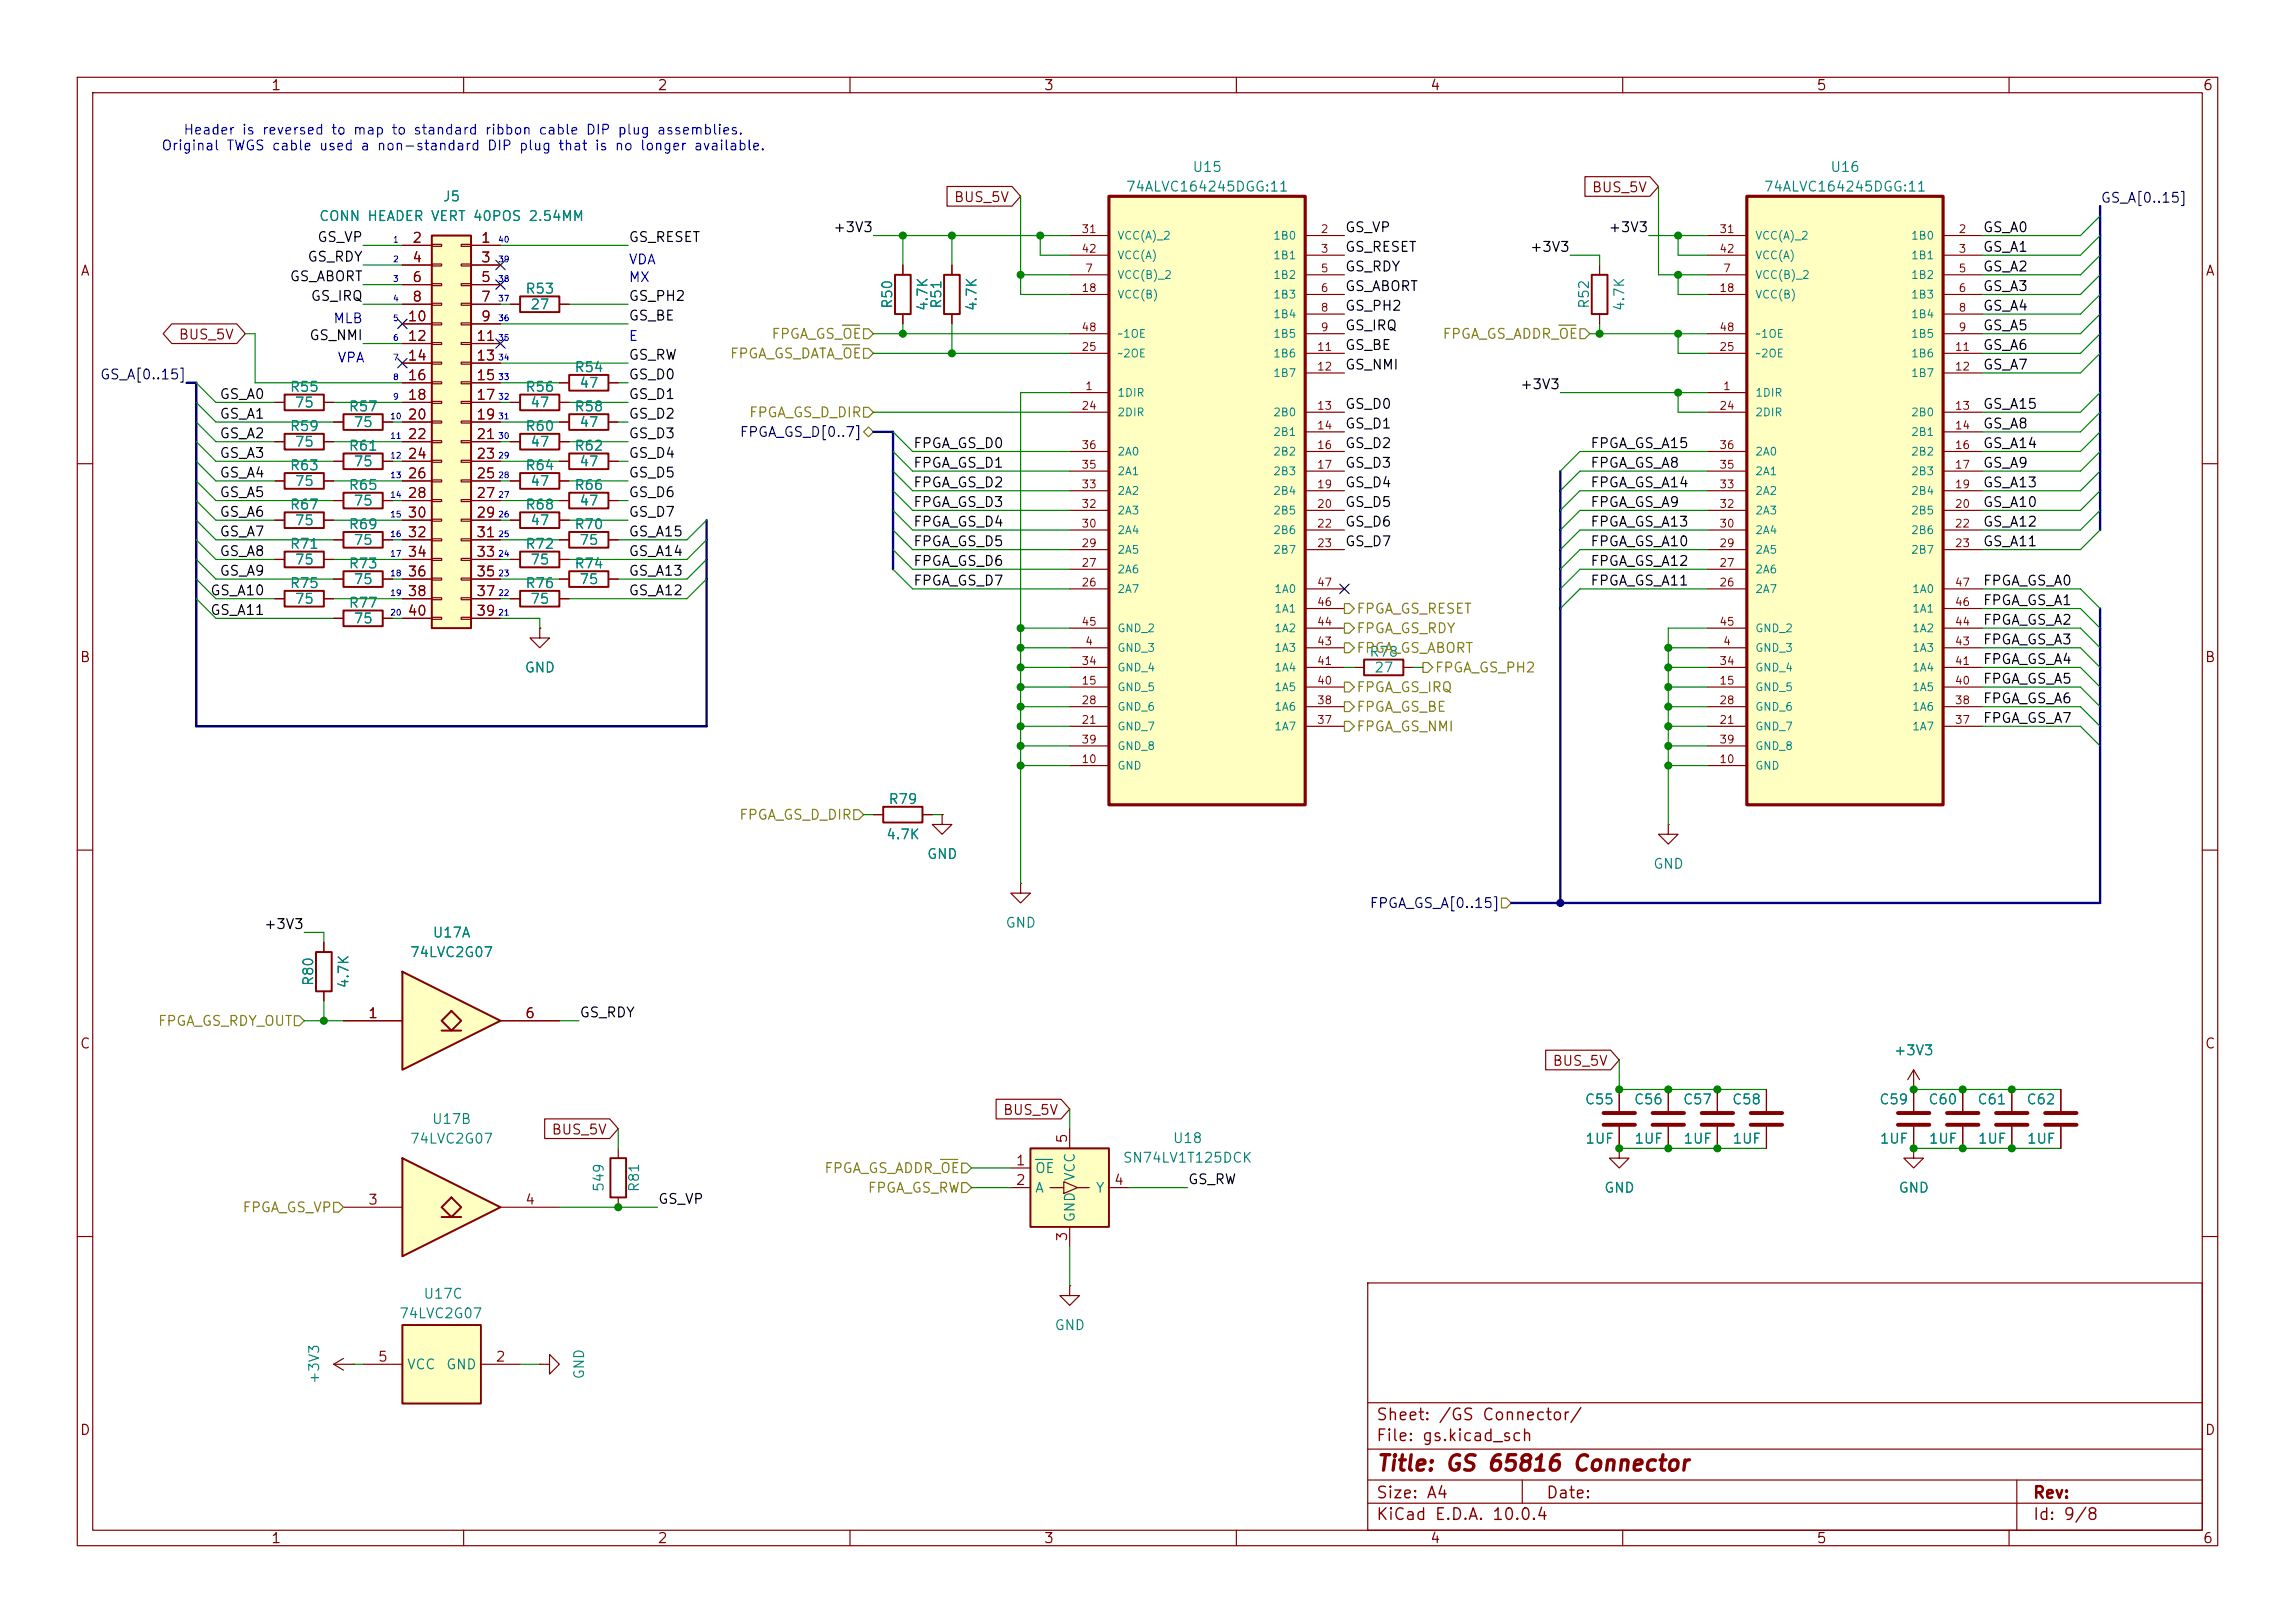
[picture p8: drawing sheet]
<svg xmlns="http://www.w3.org/2000/svg" width="297mm" height="210mm" viewBox="0 0 297 210" stroke-linecap="round" stroke-linejoin="round" font-family="sans-serif">
<defs><g id="words">
<text font-size="2" fill="#840000" x="178" y="190.8">Title: GS 65816 Connector</text>
<g font-size="1.5" fill="#840000">
<text x="178" y="184.2">Sheet: /GS Connector/</text>
<text x="178" y="186.9">File: gs.kicad_sch</text>
<text x="178" y="197.1">KiCad E.D.A. 10.0.4</text>
<text x="178" y="194.3">Size: A4</text>
<text x="200" y="194.3">Date:</text>
<text x="263" y="194.3">Rev:</text>
<text x="263" y="197.1">Id: 9/8</text>
</g>
<g font-size="1.3" fill="#840000">
<text x="35" y="12">1</text>
<text x="85" y="12">2</text>
<text x="135" y="12">3</text>
<text x="185" y="12">4</text>
<text x="235" y="12">5</text>
<text x="285" y="12">6</text>
<text x="123.4" y="26.5">BUS_5V</text>
<text x="205.9" y="25.2">BUS_5V</text>
<text x="10.3" y="36">A</text>
<text x="53.3" y="31.7">2</text>
<text x="53.3" y="34.3">4</text>
<text x="62.2" y="31.7">1</text>
<text x="62.2" y="34.3">3</text>
<text x="285.3" y="36">A</text>
<text x="52.7" y="41.9">10</text>
<text x="53.3" y="36.8">6</text>
<text x="53.3" y="39.3">8</text>
<text x="62.2" y="36.8">5</text>
<text x="62.2" y="39.3">7</text>
<text x="62.2" y="41.9">9</text>
<text x="23" y="44.2">BUS_5V</text>
<text x="52.7" y="44.4">12</text>
<text x="52.7" y="47">14</text>
<text x="61.6" y="44.4">11</text>
<text x="61.6" y="47">13</text>
<text x="52.7" y="49.5">16</text>
<text x="52.7" y="52">18</text>
<text x="61.6" y="49.5">15</text>
<text x="61.6" y="52">17</text>
<text x="52.7" y="54.6">20</text>
<text x="52.7" y="57.1">22</text>
<text x="52.7" y="59.7">24</text>
<text x="61.6" y="54.6">19</text>
<text x="61.6" y="57.1">21</text>
<text x="61.6" y="59.7">23</text>
<text x="52.7" y="62.2">26</text>
<text x="52.7" y="64.7">28</text>
<text x="61.6" y="62.2">25</text>
<text x="61.6" y="64.7">27</text>
<text x="52.7" y="67.3">30</text>
<text x="52.7" y="69.8">32</text>
<text x="61.6" y="67.3">29</text>
<text x="61.6" y="69.8">31</text>
<text x="52.7" y="72.4">34</text>
<text x="52.7" y="74.9">36</text>
<text x="52.7" y="77.4">38</text>
<text x="61.6" y="72.4">33</text>
<text x="61.6" y="74.9">35</text>
<text x="61.6" y="77.4">37</text>
<text x="52.7" y="80">40</text>
<text x="61.6" y="80">39</text>
<text x="10.3" y="86">B</text>
<text x="285.3" y="86">B</text>
<text x="10.3" y="136">C</text>
<text x="47.6" y="132.1">1</text>
<text x="67.9" y="132.1">6</text>
<text x="285.3" y="136">C</text>
<text x="200.8" y="138.2">BUS_5V</text>
<text x="71.3" y="147.1">BUS_5V</text>
<text x="129.7" y="144.6">BUS_5V</text>
<text x="138.4" y="148" transform="rotate(-90 138.4 148)">5</text>
<text x="131.4" y="151.1">1</text>
<text x="131.4" y="153.6">2</text>
<text x="144.1" y="153.6">4</text>
<text x="47.6" y="156.2">3</text>
<text x="67.9" y="156.2">4</text>
<text x="138.4" y="160.7" transform="rotate(-90 138.4 160.7)">3</text>
<text x="48.8" y="176.5">5</text>
<text x="64.1" y="176.5">2</text>
<text x="10.3" y="186">D</text>
<text x="285.3" y="186">D</text>
<text x="35" y="200">1</text>
<text x="85" y="200">2</text>
<text x="135" y="200">3</text>
<text x="185" y="200">4</text>
<text x="235" y="200">5</text>
<text x="285" y="200">6</text>
</g>
<g font-size="1.3" fill="#0000c2">
<text x="23.6" y="17.7">Header is reversed to map to standard ribbon cable DIP plug assemblies.</text>
<text x="20.8" y="19.8">Original TWGS cable used a non-standard DIP plug that is no longer available.</text>
<text x="81.3" y="34.5">VDA</text>
<text x="81.3" y="36.8">MX</text>
<text x="43" y="42.1">MLB</text>
<text x="43.6" y="47.2">VPA</text>
<text x="81.3" y="44.4">E</text>
</g>
<g font-size="1.3" fill="#008484">
<text x="154.2" y="22.6">U15</text>
<text x="236.8" y="22.6">U16</text>
<text x="41.2" y="28.9">CONN HEADER VERT 40POS 2.54MM</text>
<text x="57.2" y="26.4">J5</text>
<text x="145.6" y="25.1">74ALVC164245DGG:11</text>
<text x="228.2" y="25.1">74ALVC164245DGG:11</text>
<text x="67.9" y="38.3">R53</text>
<text x="68.5" y="40.3">27</text>
<text x="115.8" y="40" transform="rotate(-90 115.8 40)">R50</text>
<text x="120.4" y="40.3" transform="rotate(-90 120.4 40.3)">4.7K</text>
<text x="122.1" y="40" transform="rotate(-90 122.1 40)">R51</text>
<text x="126.7" y="40.3" transform="rotate(-90 126.7 40.3)">4.7K</text>
<text x="205.9" y="40" transform="rotate(-90 205.9 40)">R52</text>
<text x="210.5" y="40.3" transform="rotate(-90 210.5 40.3)">4.7K</text>
<text x="37.4" y="51">R55</text>
<text x="38.1" y="53">75</text>
<text x="45" y="53.5">R57</text>
<text x="67.9" y="51">R56</text>
<text x="68.5" y="53">47</text>
<text x="74.3" y="53.5">R58</text>
<text x="74.3" y="48.5">R54</text>
<text x="74.9" y="50.5">47</text>
<text x="37.4" y="56.1">R59</text>
<text x="38.1" y="58.1">75</text>
<text x="45" y="58.6">R61</text>
<text x="45.7" y="55.6">75</text>
<text x="67.9" y="56.1">R60</text>
<text x="68.5" y="58.1">47</text>
<text x="74.3" y="58.6">R62</text>
<text x="74.9" y="55.6">47</text>
<text x="37.4" y="61.2">R63</text>
<text x="38.1" y="63.2">75</text>
<text x="45" y="63.7">R65</text>
<text x="45.7" y="65.7">75</text>
<text x="45.7" y="60.7">75</text>
<text x="67.9" y="61.2">R64</text>
<text x="68.5" y="63.2">47</text>
<text x="74.3" y="63.7">R66</text>
<text x="74.9" y="60.7">47</text>
<text x="74.9" y="65.7">47</text>
<text x="37.4" y="71.3">R71</text>
<text x="37.4" y="66.2">R67</text>
<text x="38.1" y="68.3">75</text>
<text x="45" y="68.8">R69</text>
<text x="45.7" y="70.8">75</text>
<text x="67.9" y="71.3">R72</text>
<text x="67.9" y="66.2">R68</text>
<text x="68.5" y="68.3">47</text>
<text x="74.3" y="68.8">R70</text>
<text x="74.9" y="70.8">75</text>
<text x="37.4" y="76.4">R75</text>
<text x="38.1" y="73.4">75</text>
<text x="45" y="73.9">R73</text>
<text x="45.7" y="75.9">75</text>
<text x="67.9" y="76.4">R76</text>
<text x="68.5" y="73.4">75</text>
<text x="74.3" y="73.9">R74</text>
<text x="74.9" y="75.9">75</text>
<text x="38.1" y="78.4">75</text>
<text x="45" y="78.9">R77</text>
<text x="45.7" y="81">75</text>
<text x="68.5" y="78.4">75</text>
<text x="67.8" y="87.3">GND</text>
<text x="177.1" y="85.3">R78</text>
<text x="177.8" y="87.3">27</text>
<text x="114.9" y="104.3">R79</text>
<text x="114.6" y="108.9">4.7K</text>
<text x="119.9" y="111.5">GND</text>
<text x="213.9" y="112.7">GND</text>
<text x="53" y="124.2">74LVC2G07</text>
<text x="55.9" y="121.6">U17A</text>
<text x="130" y="120.4">GND</text>
<text x="40.8" y="127.7" transform="rotate(-90 40.8 127.7)">R80</text>
<text x="45.4" y="128" transform="rotate(-90 45.4 128)">4.7K</text>
<text x="245" y="136.9">+3V3</text>
<text x="205" y="143.2">C55</text>
<text x="211.4" y="143.2">C56</text>
<text x="217.7" y="143.2">C57</text>
<text x="224.1" y="143.2">C58</text>
<text x="243.1" y="143.2">C59</text>
<text x="249.5" y="143.2">C60</text>
<text x="255.8" y="143.2">C61</text>
<text x="262.2" y="143.2">C62</text>
<text x="53" y="148.3">74LVC2G07</text>
<text x="55.8" y="145.8">U17B</text>
<text x="151.7" y="148.2">U18</text>
<text x="205.1" y="148.3">1UF</text>
<text x="211.4" y="148.3">1UF</text>
<text x="217.8" y="148.3">1UF</text>
<text x="224.1" y="148.3">1UF</text>
<text x="243.2" y="148.3">1UF</text>
<text x="249.5" y="148.3">1UF</text>
<text x="255.9" y="148.3">1UF</text>
<text x="262.2" y="148.3">1UF</text>
<text x="78.4" y="154.3" transform="rotate(-90 78.4 154.3)">549</text>
<text x="83" y="154.3" transform="rotate(-90 83 154.3)">R81</text>
<text x="133.9" y="152.1">OE</text>
<text x="133.9" y="154.6">A</text>
<text x="139.4" y="152.9" transform="rotate(-90 139.4 152.9)">VCC</text>
<text x="141.7" y="154.6">Y</text>
<text x="145.2" y="150.8">SN74LV1T125DCK</text>
<text x="207.5" y="154.6">GND</text>
<text x="245.6" y="154.6">GND</text>
<text x="139.4" y="158.2" transform="rotate(-90 139.4 158.2)">GND</text>
<text x="51.6" y="170.9">74LVC2G07</text>
<text x="54.7" y="168.4">U17C</text>
<text x="136.4" y="172.4">GND</text>
<text x="41.6" y="179.2" transform="rotate(-90 41.6 179.2)">+3V3</text>
<text x="52.6" y="177.5">VCC</text>
<text x="57.6" y="177.5">GND</text>
<text x="75.9" y="178.6" transform="rotate(-90 75.9 178.6)">GND</text>
</g>
<g font-size="1.3" fill="#000084">
<text x="271.8" y="26.5">GS_A[0..15]</text>
<text x="12.9" y="49.4">GS_A[0..15]</text>
<text x="95.6" y="56.9">FPGA_GS_D[0..7]</text>
<text x="177.2" y="117.8">FPGA_GS_A[0..15]</text>
</g>
<g font-size="1.3">
<text x="39.7" y="34.2">GS_RDY</text>
<text x="41" y="31.6">GS_VP</text>
<text x="81.3" y="31.6">GS_RESET</text>
<text x="107.7" y="30.4">+3V3</text>
<text x="174" y="30.4">GS_VP</text>
<text x="174" y="35.4">GS_RDY</text>
<text x="174" y="32.9">GS_RESET</text>
<text x="197.9" y="32.9">+3V3</text>
<text x="208.1" y="30.4">+3V3</text>
<text x="256.5" y="35.4">GS_A2</text>
<text x="256.5" y="30.4">GS_A0</text>
<text x="256.5" y="32.9">GS_A1</text>
<text x="37.4" y="36.7">GS_ABORT</text>
<text x="40.1" y="39.2">GS_IRQ</text>
<text x="81.3" y="39.2">GS_PH2</text>
<text x="81.3" y="41.8">GS_BE</text>
<text x="174" y="40.5">GS_PH2</text>
<text x="174" y="38">GS_ABORT</text>
<text x="256.5" y="40.5">GS_A4</text>
<text x="256.5" y="38">GS_A3</text>
<text x="40" y="44.3">GS_NMI</text>
<text x="81.3" y="46.9">GS_RW</text>
<text x="174" y="45.6">GS_BE</text>
<text x="174" y="43.1">GS_IRQ</text>
<text x="256.5" y="45.6">GS_A6</text>
<text x="256.5" y="43.1">GS_A5</text>
<text x="28.3" y="51.9">GS_A0</text>
<text x="81.3" y="51.9">GS_D1</text>
<text x="81.3" y="49.4">GS_D0</text>
<text x="174" y="48.1">GS_NMI</text>
<text x="174" y="53.2">GS_D0</text>
<text x="196.6" y="50.7">+3V3</text>
<text x="256.5" y="53.2">GS_A15</text>
<text x="256.5" y="48.1">GS_A7</text>
<text x="28.3" y="59.6">GS_A3</text>
<text x="28.3" y="54.5">GS_A1</text>
<text x="28.3" y="57">GS_A2</text>
<text x="81.3" y="59.6">GS_D4</text>
<text x="81.3" y="57">GS_D3</text>
<text x="81.3" y="54.5">GS_D2</text>
<text x="118.1" y="58.3">FPGA_GS_D0</text>
<text x="174" y="58.3">GS_D2</text>
<text x="174" y="55.8">GS_D1</text>
<text x="205.7" y="58.3">FPGA_GS_A15</text>
<text x="256.5" y="55.8">GS_A8</text>
<text x="256.5" y="58.3">GS_A14</text>
<text x="28.3" y="62.1">GS_A4</text>
<text x="28.3" y="64.6">GS_A5</text>
<text x="81.3" y="64.6">GS_D6</text>
<text x="81.3" y="62.1">GS_D5</text>
<text x="118.1" y="63.4">FPGA_GS_D2</text>
<text x="118.1" y="65.9">FPGA_GS_D3</text>
<text x="118.1" y="60.8">FPGA_GS_D1</text>
<text x="174" y="63.4">GS_D4</text>
<text x="174" y="65.9">GS_D5</text>
<text x="174" y="60.8">GS_D3</text>
<text x="205.7" y="60.8">FPGA_GS_A8</text>
<text x="205.7" y="63.4">FPGA_GS_A14</text>
<text x="205.7" y="65.9">FPGA_GS_A9</text>
<text x="256.5" y="60.8">GS_A9</text>
<text x="256.5" y="63.4">GS_A13</text>
<text x="256.5" y="65.9">GS_A10</text>
<text x="28.3" y="67.2">GS_A6</text>
<text x="28.3" y="69.7">GS_A7</text>
<text x="81.3" y="67.2">GS_D7</text>
<text x="81.3" y="69.7">GS_A15</text>
<text x="118.1" y="71">FPGA_GS_D5</text>
<text x="118.1" y="68.5">FPGA_GS_D4</text>
<text x="174" y="68.5">GS_D6</text>
<text x="174" y="71">GS_D7</text>
<text x="205.7" y="71">FPGA_GS_A10</text>
<text x="205.7" y="68.5">FPGA_GS_A13</text>
<text x="256.5" y="68.5">GS_A12</text>
<text x="256.5" y="71">GS_A11</text>
<text x="27.1" y="77.3">GS_A10</text>
<text x="28.3" y="74.8">GS_A9</text>
<text x="28.3" y="72.3">GS_A8</text>
<text x="81.3" y="74.8">GS_A13</text>
<text x="81.3" y="72.3">GS_A14</text>
<text x="81.3" y="77.3">GS_A12</text>
<text x="118.1" y="76.1">FPGA_GS_D7</text>
<text x="118.1" y="73.5">FPGA_GS_D6</text>
<text x="205.7" y="76.1">FPGA_GS_A11</text>
<text x="205.7" y="73.5">FPGA_GS_A12</text>
<text x="256.5" y="76.1">FPGA_GS_A0</text>
<text x="27.1" y="79.9">GS_A11</text>
<text x="256.5" y="78.6">FPGA_GS_A1</text>
<text x="256.5" y="81.2">FPGA_GS_A2</text>
<text x="256.5" y="83.7">FPGA_GS_A3</text>
<text x="256.5" y="88.8">FPGA_GS_A5</text>
<text x="256.5" y="86.2">FPGA_GS_A4</text>
<text x="256.5" y="93.9">FPGA_GS_A7</text>
<text x="256.5" y="91.3">FPGA_GS_A6</text>
<text x="34.1" y="120.5">+3V3</text>
<text x="74.9" y="132">GS_RDY</text>
<text x="153.7" y="153.5">GS_RW</text>
<text x="85.1" y="156.1">GS_VP</text>
</g>
<g font-size="1.3" fill="#848400">
<text x="94.4" y="46.7">FPGA_GS_DATA_OE</text>
<text x="99.8" y="44.2">FPGA_GS_OE</text>
<text x="186.6" y="44.2">FPGA_GS_ADDR_OE</text>
<text x="96.9" y="54.3">FPGA_GS_D_DIR</text>
<text x="175.5" y="79.7">FPGA_GS_RESET</text>
<text x="175.5" y="82.3">FPGA_GS_RDY</text>
<text x="175.5" y="89.9">FPGA_GS_IRQ</text>
<text x="175.5" y="84.8">FPGA_GS_ABORT</text>
<text x="185.6" y="87.3">FPGA_GS_PH2</text>
<text x="175.5" y="95">FPGA_GS_NMI</text>
<text x="175.5" y="92.4">FPGA_GS_BE</text>
<text x="95.6" y="106.4">FPGA_GS_D_DIR</text>
<text x="20.3" y="133.1">FPGA_GS_RDY_OUT</text>
<text x="106.6" y="152.1">FPGA_GS_ADDR_OE</text>
<text x="112.2" y="154.6">FPGA_GS_RW</text>
<text x="31.3" y="157.2">FPGA_GS_VP</text>
</g>
<g font-size="1" fill="#840000">
<text x="139.9" y="30.4">31</text>
<text x="139.9" y="32.9">42</text>
<text x="140.4" y="35.5">7</text>
<text x="170.8" y="30.4">2</text>
<text x="170.8" y="32.9">3</text>
<text x="170.8" y="35.5">5</text>
<text x="222.4" y="30.4">31</text>
<text x="222.4" y="32.9">42</text>
<text x="222.9" y="35.5">7</text>
<text x="253.4" y="30.4">2</text>
<text x="253.4" y="32.9">3</text>
<text x="253.4" y="35.5">5</text>
<text x="139.9" y="38">18</text>
<text x="170.8" y="38">6</text>
<text x="170.8" y="40.6">8</text>
<text x="222.4" y="38">18</text>
<text x="253.4" y="38">6</text>
<text x="253.4" y="40.6">8</text>
<text x="139.9" y="45.6">25</text>
<text x="139.9" y="43.1">48</text>
<text x="170.4" y="45.6">11</text>
<text x="170.8" y="43.1">9</text>
<text x="222.4" y="45.6">25</text>
<text x="222.4" y="43.1">48</text>
<text x="252.9" y="45.6">11</text>
<text x="253.4" y="43.1">9</text>
<text x="139.9" y="53.3">24</text>
<text x="140.4" y="50.7">1</text>
<text x="170.4" y="48.2">12</text>
<text x="170.4" y="53.3">13</text>
<text x="222.4" y="53.3">24</text>
<text x="222.9" y="50.7">1</text>
<text x="252.9" y="48.2">12</text>
<text x="252.9" y="53.3">13</text>
<text x="139.9" y="58.3">36</text>
<text x="170.4" y="55.8">14</text>
<text x="170.4" y="58.3">16</text>
<text x="222.4" y="58.3">36</text>
<text x="252.9" y="55.8">14</text>
<text x="252.9" y="58.3">16</text>
<text x="139.9" y="66">32</text>
<text x="139.9" y="63.4">33</text>
<text x="139.9" y="60.9">35</text>
<text x="170.4" y="60.9">17</text>
<text x="170.4" y="63.4">19</text>
<text x="170.4" y="66">20</text>
<text x="222.4" y="66">32</text>
<text x="222.4" y="63.4">33</text>
<text x="222.4" y="60.9">35</text>
<text x="252.9" y="60.9">17</text>
<text x="252.9" y="63.4">19</text>
<text x="252.9" y="66">20</text>
<text x="139.9" y="71">29</text>
<text x="139.9" y="68.5">30</text>
<text x="170.4" y="68.5">22</text>
<text x="170.4" y="71">23</text>
<text x="222.4" y="71">29</text>
<text x="222.4" y="68.5">30</text>
<text x="252.9" y="68.5">22</text>
<text x="252.9" y="71">23</text>
<text x="139.9" y="76.1">26</text>
<text x="139.9" y="73.6">27</text>
<text x="170.4" y="76.1">47</text>
<text x="222.4" y="76.1">26</text>
<text x="222.4" y="73.6">27</text>
<text x="252.9" y="76.1">47</text>
<text x="139.9" y="81.2">45</text>
<text x="140.4" y="83.7">4</text>
<text x="170.4" y="83.7">43</text>
<text x="170.4" y="81.2">44</text>
<text x="170.4" y="78.7">46</text>
<text x="222.4" y="81.2">45</text>
<text x="222.9" y="83.7">4</text>
<text x="252.9" y="83.7">43</text>
<text x="252.9" y="81.2">44</text>
<text x="252.9" y="78.7">46</text>
<text x="139.9" y="88.8">15</text>
<text x="139.9" y="86.3">34</text>
<text x="170.4" y="88.8">40</text>
<text x="170.4" y="86.3">41</text>
<text x="222.4" y="88.8">15</text>
<text x="222.4" y="86.3">34</text>
<text x="252.9" y="88.8">40</text>
<text x="252.9" y="86.3">41</text>
<text x="139.9" y="93.9">21</text>
<text x="139.9" y="91.4">28</text>
<text x="170.4" y="93.9">37</text>
<text x="170.4" y="91.4">38</text>
<text x="222.4" y="93.9">21</text>
<text x="222.4" y="91.4">28</text>
<text x="252.9" y="93.9">37</text>
<text x="252.9" y="91.4">38</text>
<text x="139.9" y="99">10</text>
<text x="139.9" y="96.4">39</text>
<text x="222.4" y="99">10</text>
<text x="222.4" y="96.4">39</text>
</g>
<g font-size="1" fill="#008484">
<text x="144.5" y="31.3">VCC(A)_2</text>
<text x="144.5" y="33.8">VCC(A)</text>
<text x="164.7" y="31.3">1B0</text>
<text x="164.7" y="33.8">1B1</text>
<text x="227.1" y="31.3">VCC(A)_2</text>
<text x="227.1" y="33.8">VCC(A)</text>
<text x="247.2" y="31.3">1B0</text>
<text x="247.2" y="33.8">1B1</text>
<text x="144.5" y="36.3">VCC(B)_2</text>
<text x="144.5" y="38.9">VCC(B)</text>
<text x="164.7" y="36.3">1B2</text>
<text x="164.7" y="38.9">1B3</text>
<text x="164.7" y="41.4">1B4</text>
<text x="227.1" y="36.3">VCC(B)_2</text>
<text x="227.1" y="38.9">VCC(B)</text>
<text x="247.2" y="36.3">1B2</text>
<text x="247.2" y="38.9">1B3</text>
<text x="247.2" y="41.4">1B4</text>
<text x="144.5" y="46.5">~2OE</text>
<text x="144.5" y="44">~1OE</text>
<text x="164.7" y="44">1B5</text>
<text x="164.7" y="46.5">1B6</text>
<text x="227.1" y="46.5">~2OE</text>
<text x="227.1" y="44">~1OE</text>
<text x="247.2" y="44">1B5</text>
<text x="247.2" y="46.5">1B6</text>
<text x="144.5" y="51.6">1DIR</text>
<text x="164.7" y="49">1B7</text>
<text x="227.1" y="51.6">1DIR</text>
<text x="247.2" y="49">1B7</text>
<text x="144.5" y="54.1">2DIR</text>
<text x="144.5" y="59.2">2A0</text>
<text x="164.7" y="54.1">2B0</text>
<text x="164.7" y="56.7">2B1</text>
<text x="164.7" y="59.2">2B2</text>
<text x="227.1" y="54.1">2DIR</text>
<text x="227.1" y="59.2">2A0</text>
<text x="247.2" y="54.1">2B0</text>
<text x="247.2" y="56.7">2B1</text>
<text x="247.2" y="59.2">2B2</text>
<text x="144.5" y="64.3">2A2</text>
<text x="144.5" y="61.7">2A1</text>
<text x="164.7" y="61.7">2B3</text>
<text x="164.7" y="64.3">2B4</text>
<text x="227.1" y="64.3">2A2</text>
<text x="227.1" y="61.7">2A1</text>
<text x="247.2" y="61.7">2B3</text>
<text x="247.2" y="64.3">2B4</text>
<text x="144.5" y="71.9">2A5</text>
<text x="144.5" y="69.4">2A4</text>
<text x="144.5" y="66.8">2A3</text>
<text x="164.7" y="66.8">2B5</text>
<text x="164.7" y="69.4">2B6</text>
<text x="164.7" y="71.9">2B7</text>
<text x="227.1" y="71.9">2A5</text>
<text x="227.1" y="69.4">2A4</text>
<text x="227.1" y="66.8">2A3</text>
<text x="247.2" y="66.8">2B5</text>
<text x="247.2" y="69.4">2B6</text>
<text x="247.2" y="71.9">2B7</text>
<text x="144.5" y="77">2A7</text>
<text x="144.5" y="74.4">2A6</text>
<text x="164.8" y="77">1A0</text>
<text x="227.1" y="77">2A7</text>
<text x="227.1" y="74.4">2A6</text>
<text x="247.4" y="77">1A0</text>
<text x="144.5" y="82.1">GND_2</text>
<text x="164.8" y="82.1">1A2</text>
<text x="164.8" y="79.5">1A1</text>
<text x="227.1" y="82.1">GND_2</text>
<text x="247.4" y="82.1">1A2</text>
<text x="247.4" y="79.5">1A1</text>
<text x="144.5" y="84.6">GND_3</text>
<text x="144.5" y="89.7">GND_5</text>
<text x="144.5" y="87.1">GND_4</text>
<text x="164.8" y="89.7">1A5</text>
<text x="164.8" y="87.1">1A4</text>
<text x="164.8" y="84.6">1A3</text>
<text x="227.1" y="84.6">GND_3</text>
<text x="227.1" y="89.7">GND_5</text>
<text x="227.1" y="87.1">GND_4</text>
<text x="247.4" y="89.7">1A5</text>
<text x="247.4" y="87.1">1A4</text>
<text x="247.4" y="84.6">1A3</text>
<text x="144.5" y="94.8">GND_7</text>
<text x="144.5" y="92.2">GND_6</text>
<text x="164.8" y="94.8">1A7</text>
<text x="164.8" y="92.2">1A6</text>
<text x="227.1" y="94.8">GND_7</text>
<text x="227.1" y="92.2">GND_6</text>
<text x="247.4" y="94.8">1A7</text>
<text x="247.4" y="92.2">1A6</text>
<text x="144.5" y="99.8">GND</text>
<text x="144.5" y="97.3">GND_8</text>
<text x="227.1" y="99.8">GND</text>
<text x="227.1" y="97.3">GND_8</text>
</g>
<g font-size=".8" fill="#0000c2">
<text x="50.8" y="31.6">1</text>
<text x="50.8" y="34.1">2</text>
<text x="64.4" y="34.1">39</text>
<text x="64.4" y="31.6">40</text>
<text x="50.8" y="36.7">3</text>
<text x="50.8" y="39.2">4</text>
<text x="50.8" y="41.7">5</text>
<text x="64.4" y="36.7">38</text>
<text x="64.4" y="39.2">37</text>
<text x="64.4" y="41.7">36</text>
<text x="50.8" y="44.3">6</text>
<text x="50.8" y="46.8">7</text>
<text x="64.4" y="44.3">35</text>
<text x="64.4" y="46.8">34</text>
<text x="50.8" y="51.9">9</text>
<text x="50.8" y="49.4">8</text>
<text x="64.4" y="51.9">32</text>
<text x="64.4" y="49.4">33</text>
<text x="50.4" y="54.4">10</text>
<text x="50.4" y="57">11</text>
<text x="50.4" y="59.5">12</text>
<text x="64.4" y="54.4">31</text>
<text x="64.4" y="59.5">29</text>
<text x="64.4" y="57">30</text>
<text x="50.4" y="62.1">13</text>
<text x="50.4" y="64.6">14</text>
<text x="64.4" y="64.6">27</text>
<text x="64.4" y="62.1">28</text>
<text x="50.4" y="69.7">16</text>
<text x="50.4" y="67.1">15</text>
<text x="64.4" y="67.1">26</text>
<text x="64.4" y="69.7">25</text>
<text x="50.4" y="77.3">19</text>
<text x="50.4" y="72.2">17</text>
<text x="50.4" y="74.8">18</text>
<text x="64.4" y="72.2">24</text>
<text x="64.4" y="77.3">22</text>
<text x="64.4" y="74.8">23</text>
<text x="50.4" y="79.8">20</text>
<text x="64.4" y="79.8">21</text>
</g>
</g></defs>
<g fill="none" stroke="#840000" stroke-width=".15">
<path d="M10 10h277v190h-277zM12 12h273v186h-273zM60 10v2M110 10v2M160 10v2M210 10v2M260 10v2M207 34.3v1.3M43.2 54.6h1.2M49.5 54.6h1.3M207 40.6v1.3M10 60h2"/>
<path d="M35.6 77.5h1.2M41.9 77.5h1.3M285 60h2M175.3 86.4h1.2M181.6 86.4h1.3M10 110h2M113 105.4h1.3M119.4 105.4h1.2M121.9 105.4v1.3h1.3l-1.3 1.3-1.3-1.3h1.3M121.9 105.4h.1M132.1 114.3v1.3h1.2l-1.2 1.2-1.3-1.2h1.3M132.1 114.3h.1"/>
<path d="M285 110h2M41.9 121.9v1.3M41.9 128.3v1.2M228.6 141v2.8M228.6 145.8v2.8M10 160h2M138.4 166.4v1.2h1.3l-1.3 1.3-1.2-1.3h1.2M138.4 166.4h.1M177 166h108v32h-108zM285 160h2M60 198v2M110 198v2"/>
<path d="M160 198v2M177 194.5h108M177 191.5h108M177 187.5h108M177 181.5h108M197 191.5v3M210 198v2M260 198v2M261 191.5v6.5"/>
</g>
<path d="M206 35.6h2v5h-2zM44.4 53.6h5.1v2h-5.1zM36.8 76.5h5.1v2h-5.1zM176.5 85.3h5.1v2.1h-5.1zM114.3 104.4h5.1v2h-5.1zM40.9 123.2h2v5.1h-2z" fill="none" stroke="#840000" stroke-width=".25"/>
<path d="M226.6 144h4M226.6 145.5h4" fill="none" stroke="#840000" stroke-width=".51"/>
<path d="M133.3 148.6h10.2v10.2h-10.2z" fill="#ffffc2"/>
<path d="M36.8 71.4h5.1v2h-5.1zM36.8 61.2h5.1v2h-5.1zM36.8 66.3h5.1v2h-5.1zM79 149.9h2v5h-2zM133.3 148.6h10.2v10.2h-10.2z" fill="none" stroke="#840000" stroke-width=".25"/>
<g fill="none" stroke="#840000" stroke-width=".15">
<path d="M35.6 72.4h1.2M35.6 62.2h1.2M35.6 67.3h1.2M41.9 72.4h1.3M41.9 62.2h1.3M41.9 67.3h1.3M69.8 81.3v1.3h1.3l-1.3 1.2-1.2-1.2h1.2M69.8 81.3h.1M80 148.6v1.3M80 154.9v1.3M130.8 153.7h2.5M130.8 151.1h2.5"/>
<path d="M135.9 153.7h1.8M137.7 152.9l1.7 .8-1.7 .7zM138.4 146.1v2.5M138.4 158.8v2.5M139.4 153.7h1.6M143.5 153.7h2.5"/>
</g>
<path d="M134 150h2.2" fill="none" stroke="#008484" stroke-width=".15"/>
<path d="M226.1 25.4h25.4v78.7h-25.4z" fill="#ffffc2"/>
<path d="M226.1 25.4h25.4v78.7h-25.4z" fill="none" stroke="#840000" stroke-width=".41"/>
<g fill="none" stroke="#840000" stroke-width=".15">
<path d="M221 30.5h5.1M221 33h5.1M221 35.6h5.1M221 38.1h5.1M251.5 30.5h5M251.5 33h5M251.5 35.6h5M251.5 38.1h5M35.6 57.2h1.2M35.6 52.1h1.2M41.9 57.2h1.3M41.9 52.1h1.3"/>
<path d="M221 50.8h5.1M221 43.2h5.1M221 45.7h5.1M221 53.3h5.1M221 58.4h5.1M251.5 40.6h5M251.5 43.2h5M251.5 45.7h5M251.5 48.3h5M251.5 53.3h5M251.5 55.9h5M251.5 58.4h5"/>
<path d="M221 61h5.1M221 63.5h5.1M221 66h5.1M221 68.6h5.1M221 71.1h5.1M221 76.2h5.1M221 73.7h5.1M251.5 61h5M251.5 63.5h5M251.5 66h5M251.5 68.6h5M251.5 71.1h5"/>
<path d="M251.5 76.2h5M251.5 78.7h5M221 83.8h5.1M221 99.1h5.1M221 88.9h5.1M221 94h5.1M221 86.4h5.1M221 91.4h5.1M221 96.5h5.1M221 81.3h5.1M251.5 83.8h5M251.5 88.9h5"/>
<path d="M251.5 94h5M251.5 86.4h5M251.5 91.4h5M251.5 81.3h5M215.9 106.7v1.3h1.3l-1.3 1.2-1.3-1.2h1.3M215.9 106.7h.1M247.6 138.4l-.7 1.3M247.6 138.4l.8 1.3M247.6 138.4v2.6M247.6 148.6v1.3h1.3l-1.3 1.2-1.2-1.2h1.2M247.6 148.6h.1M247.6 141h.1"/>
<path d="M254 141v2.8M254 145.8v2.8M260.3 141v2.8M260.3 145.8v2.8M266.7 141v2.8M266.7 145.8v2.8"/>
</g>
<path d="M36.8 56.1h5.1v2.1h-5.1zM36.8 51.1h5.1v2h-5.1z" fill="none" stroke="#840000" stroke-width=".25"/>
<path d="M252 144h4M252 145.5h4M258.3 144h4.1M258.3 145.5h4.1M264.7 144h4M264.7 145.5h4" fill="none" stroke="#840000" stroke-width=".51"/>
<path d="M143.5 25.4h25.4v78.7h-25.4z" fill="#ffffc2"/>
<path d="M143.5 25.4h25.4v78.7h-25.4z" fill="none" stroke="#840000" stroke-width=".41"/>
<g fill="none" stroke="#840000" stroke-width=".15">
<path d="M116.8 34.3v1.3M123.2 34.3v1.3M138.4 30.5h5.1M138.4 33h5.1M138.4 35.6h5.1M138.4 38.1h5.1M168.9 30.5h5.1M168.9 33h5.1M168.9 35.6h5.1M168.9 38.1h5.1M43.2 59.7h1.2M49.5 59.7h1.3"/>
<path d="M72.4 59.7h1.3M72.4 54.6h1.3M78.7 59.7h1.3M78.7 54.6h1.3M116.8 40.6v1.3M123.2 40.6v1.3M138.4 50.8h5.1M138.4 43.2h5.1M138.4 45.7h5.1M138.4 53.3h5.1M138.4 58.4h5.1M168.9 40.6h5.1"/>
<path d="M168.9 43.2h5.1M168.9 45.7h5.1M168.9 48.3h5.1M168.9 53.3h5.1M168.9 55.9h5.1M168.9 58.4h5.1M43.2 69.9h1.2M43.2 74.9h1.2M43.2 64.8h1.2M49.5 69.9h1.3M49.5 74.9h1.3M49.5 64.8h1.3"/>
<path d="M66 77.5h1.3M66 62.2h1.3M66 72.4h1.3M66 67.3h1.3M72.4 69.9h1.3M72.4 74.9h1.3M72.4 64.8h1.3M72.4 77.5h1.3M72.4 62.2h1.3M72.4 72.4h1.3M72.4 67.3h1.3M78.7 69.9h1.3"/>
<path d="M78.7 74.9h1.3M78.7 64.8h1.3M138.4 61h5.1M138.4 63.5h5.1M138.4 66h5.1M138.4 68.6h5.1M138.4 71.1h5.1M138.4 76.2h5.1M138.4 73.7h5.1M168.9 61h5.1M168.9 63.5h5.1M168.9 66h5.1"/>
<path d="M168.9 68.6h5.1M168.9 71.1h5.1M168.9 76.2h5.1M168.9 78.7h5.1M138.4 83.8h5.1M138.4 99.1h5.1M138.4 88.9h5.1M138.4 94h5.1M138.4 86.4h5.1M138.4 91.4h5.1M138.4 96.5h5.1M138.4 81.3h5.1"/>
<path d="M168.9 83.8h5.1M168.9 88.9h5.1M168.9 94h5.1M168.9 86.4h5.1M168.9 91.4h5.1M168.9 81.3h5.1M209.5 148.6v1.3h1.3l-1.3 1.2-1.2-1.2h1.2M209.5 148.6h.1M209.5 141v2.8M209.5 145.8v2.8M215.9 141v2.8M215.9 145.8v2.8"/>
<path d="M222.2 141v2.8M222.2 145.8v2.8M247.6 141v2.8M247.6 145.8v2.8"/>
</g>
<path d="M207.5 144h4.1M207.5 145.5h4.1M213.9 144h4M213.9 145.5h4M220.2 144h4.1M220.2 145.5h4.1M245.6 144h4.1M245.6 145.5h4.1" fill="none" stroke="#840000" stroke-width=".51"/>
<g fill="none" stroke="#840000" stroke-width=".25">
<path d="M115.8 35.6h2.1v5h-2.1zM122.2 35.6h2v5h-2zM44.4 58.7h5.1v2h-5.1zM73.7 58.7h5v2h-5zM73.7 53.6h5v2h-5zM44.4 68.8h5.1v2.1h-5.1zM44.4 73.9h5.1v2h-5.1zM44.4 63.8h5.1v2h-5.1zM67.3 76.5h5.1v2h-5.1zM67.3 61.2h5.1v2h-5.1zM67.3 71.4h5.1v2h-5.1zM67.3 66.3h5.1v2h-5.1z"/>
<path d="M73.7 73.9h5v2h-5zM73.7 63.8h5v2h-5zM73.7 68.8h5v2.1h-5z"/>
</g>
<path d="M52.1 171.5h10.1v10.1h-10.1z" fill="#ffffc2"/>
<path d="M67.3 51.1h5.1v2h-5.1zM67.3 56.1h5.1v2.1h-5.1zM73.7 48.5h5v2h-5zM52.1 171.5h10.1v10.1h-10.1z" fill="none" stroke="#840000" stroke-width=".25"/>
<path d="M66 52.1h1.3M66 57.2h1.3M72.4 52.1h1.3M72.4 49.5h1.3M72.4 57.2h1.3M78.7 49.5h1.3M47 176.5h5.1M62.2 176.5h5.1" fill="none" stroke="#840000" stroke-width=".15"/>
<path d="M52.1 149.9l12.7 6.3-12.7 6.4z" fill="#ffffc2"/>
<path d="M57.1 157.5h2.6" fill="none" stroke="#ffffc2" stroke-width=".13"/>
<path d="M58.4 154.9l1.3 1.3-1.3 1.3-1.3-1.3z" fill="#ffffc2"/>
<path d="M67.3 38.4h5.1v2h-5.1zM52.1 149.9l12.7 6.3-12.7 6.4zM57.1 157.5h2.6M58.4 154.9l1.3 1.3-1.3 1.3-1.3-1.3z" fill="none" stroke="#840000" stroke-width=".25"/>
<path d="M66 39.4h1.3M72.4 39.4h1.3M44.4 156.2h7.7M64.8 156.2h7.6M43.2 176.5l1.2 .8M43.2 176.5h2.5M44.4 175.8l-1.2 .7M45.7 176.5h.1M69.8 176.5h1.3v-1.2l1.3 1.2-1.3 1.3v-1.3M69.8 176.5h.1" fill="none" stroke="#840000" stroke-width=".15"/>
<path d="M52.1 125.7l12.7 6.4-12.7 6.3z" fill="#ffffc2"/>
<path d="M57.1 133.4h2.6" fill="none" stroke="#ffffc2" stroke-width=".13"/>
<path d="M58.4 130.8l1.3 1.3-1.3 1.3-1.3-1.3z" fill="#ffffc2"/>
<path d="M52.1 125.7l12.7 6.4-12.7 6.3zM57.1 133.4h2.6M58.4 130.8l1.3 1.3-1.3 1.3-1.3-1.3z" fill="none" stroke="#840000" stroke-width=".25"/>
<path d="M44.4 132.1h7.7M64.8 132.1h7.6" fill="none" stroke="#840000" stroke-width=".15"/>
<path d="M55.9 30.5h5.1v50.8h-5.1z" fill="#ffffc2"/>
<path d="M55.9 30.5h5.1v50.8h-5.1zM44.4 79h5.1v2h-5.1z" fill="none" stroke="#840000" stroke-width=".25"/>
<g fill="none" stroke="#840000" stroke-width=".15">
<path d="M52.1 31.8h3.8M52.1 34.3h3.8M52.1 36.8h3.8M52.1 39.4h3.8M55.9 31.6h1.2v.3h-1.2zM55.9 34.2h1.2v.2h-1.2zM55.9 36.7h1.2v.3h-1.2zM55.9 39.2h1.2v.3h-1.2zM59.7 31.6h1.3v.3h-1.3zM59.7 34.2h1.3v.2h-1.3zM59.7 36.7h1.3v.3h-1.3zM59.7 39.2h1.3v.3h-1.3z"/>
<path d="M61 31.8h3.8M61 34.3h3.8M61 36.8h3.8M61 39.4h3.8M66 39.4h1.3M72.4 39.4h1.3M116.8 34.3v1.3M122.6 24.1h8.4l1.1 1.3-1.1 1.3h-8.4zM123.2 34.3v1.3M205.1 22.9h8.4l1.1 1.2-1.1 1.3h-8.4zM22.2 41.9h8.4l1.1 1.3-1.1 1.3h-8.4l-1.1-1.3zM35.6 52.1h1.2"/>
<path d="M35.6 57.2h1.2M41.9 52.1h1.3M41.9 57.2h1.3M43.2 54.6h1.2M43.2 59.7h1.2M49.5 54.6h1.3M49.5 59.7h1.3M52.1 41.9h3.8M52.1 44.5h3.8M52.1 47h3.8M52.1 49.5h3.8M52.1 52.1h3.8"/>
<path d="M52.1 54.6h3.8M52.1 57.2h3.8M52.1 59.7h3.8M55.9 41.8h1.2v.2h-1.2zM55.9 44.3h1.2v.3h-1.2zM55.9 46.9h1.2v.2h-1.2zM55.9 49.4h1.2v.3h-1.2zM55.9 51.9h1.2v.3h-1.2zM55.9 54.5h1.2v.2h-1.2zM55.9 57h1.2v.3h-1.2zM55.9 59.6h1.2v.2h-1.2zM59.7 41.8h1.3v.2h-1.3z"/>
<path d="M59.7 44.3h1.3v.3h-1.3zM59.7 46.9h1.3v.2h-1.3zM59.7 49.4h1.3v.3h-1.3zM59.7 51.9h1.3v.3h-1.3zM59.7 54.5h1.3v.2h-1.3zM59.7 57h1.3v.3h-1.3zM59.7 59.6h1.3v.2h-1.3zM61 41.9h3.8M61 44.5h3.8M61 47h3.8M61 49.5h3.8M61 52.1h3.8"/>
<path d="M61 54.6h3.8M61 57.2h3.8M61 59.7h3.8M66 52.1h1.3M66 57.2h1.3M72.4 49.5h1.3M72.4 52.1h1.3M72.4 54.6h1.3M72.4 57.2h1.3M72.4 59.7h1.3M78.7 49.5h1.3M78.7 54.6h1.3"/>
<path d="M78.7 59.7h1.3M116.8 40.6v1.3M123.2 40.6v1.3M35.6 62.2h1.2M35.6 67.3h1.2M35.6 72.4h1.2M35.6 77.5h1.2M41.9 62.2h1.3M41.9 67.3h1.3M41.9 72.4h1.3M41.9 77.5h1.3M43.2 64.8h1.2"/>
<path d="M43.2 69.9h1.2M43.2 74.9h1.2M49.5 64.8h1.3M49.5 69.9h1.3M49.5 74.9h1.3M52.1 62.2h3.8M52.1 64.8h3.8M52.1 67.3h3.8M52.1 69.9h3.8M52.1 72.4h3.8M52.1 74.9h3.8M52.1 77.5h3.8"/>
<path d="M55.9 62.1h1.2v.3h-1.2zM55.9 64.6h1.2v.3h-1.2zM55.9 67.2h1.2v.2h-1.2zM55.9 69.7h1.2v.3h-1.2zM55.9 72.3h1.2v.2h-1.2zM55.9 74.8h1.2v.3h-1.2zM55.9 77.3h1.2v.3h-1.2zM55.9 79.9h1.2v.2h-1.2zM59.7 62.1h1.3v.3h-1.3zM59.7 64.6h1.3v.3h-1.3zM59.7 67.2h1.3v.2h-1.3zM59.7 69.7h1.3v.3h-1.3z"/>
<path d="M59.7 72.3h1.3v.2h-1.3zM59.7 74.8h1.3v.3h-1.3zM59.7 77.3h1.3v.3h-1.3zM59.7 79.9h1.3v.2h-1.3zM61 62.2h3.8M61 64.8h3.8M61 67.3h3.8M61 69.9h3.8M61 72.4h3.8M61 74.9h3.8M61 77.5h3.8M66 62.2h1.3"/>
<path d="M66 67.3h1.3M66 72.4h1.3M66 77.5h1.3M72.4 62.2h1.3M72.4 64.8h1.3M72.4 67.3h1.3M72.4 69.9h1.3M72.4 72.4h1.3M72.4 74.9h1.3M72.4 77.5h1.3M78.7 64.8h1.3M78.7 69.9h1.3"/>
<path d="M78.7 74.9h1.3M43.2 80h1.2M49.5 80h1.3M52.1 80h3.8M61 80h3.8M69.8 81.3h.1M113 105.4h1.3M119.4 105.4h1.2M121.9 105.4h.1M41.9 121.9v1.3M41.9 128.3v1.2M44.4 132.1h7.7"/>
<path d="M64.8 132.1h7.6M200 135.9h8.4l1.1 1.3-1.1 1.2h-8.4zM70.5 144.8h8.4l1.1 1.3-1.1 1.2h-8.4zM128.9 142.2h8.4l1.1 1.3-1.1 1.3h-8.4zM209.5 148.6h.1M209.5 141v2.8M209.5 145.8v2.8M215.9 141v2.8M215.9 145.8v2.8M222.2 141v2.8M222.2 145.8v2.8M228.6 141v2.8"/>
<path d="M228.6 145.8v2.8M247.6 148.6h.1M247.6 141h.1M247.6 141v2.8M247.6 145.8v2.8M254 141v2.8M254 145.8v2.8M260.3 141v2.8M260.3 145.8v2.8M266.7 141v2.8M266.7 145.8v2.8"/>
</g>
<g fill="none" stroke="#848400" stroke-width=".15">
<path d="M109 42.1h2.2M109 44.6h2.2M111.8 52.7h.6l.6 .6-.6 .7h-.6zM111.8 45.1h.6l.6 .6-.6 .7h-.6zM111.8 55.9l.6-.7 .6 .7-.6 .6zM111.8 42.5h.6l.6 .7-.6 .6h-.6zM201.7 42.1h2.2M204.5 42.5h.6l.6 .7-.6 .6h-.6zM174 78.1h.6l.7 .6-.7 .7h-.6zM174 88.3h.6l.7 .6-.7 .6h-.6zM174 93.3h.6l.7 .7-.7 .6h-.6zM174 80.6h.6l.7 .7-.7 .6h-.6z"/>
<path d="M174 90.8h.6l.7 .6-.7 .7h-.6zM174 83.2h.6l.7 .6-.7 .7h-.6zM184.1 85.7h.7l.6 .7-.6 .6h-.7zM110.5 104.8h.6l.7 .6-.7 .6h-.6zM194.3 116.2h.6l.7 .6-.7 .7h-.6zM38.1 131.4h.6l.7 .7-.7 .6h-.6zM43.2 155.6h.6l.6 .6-.6 .6h-.6zM121.7 150h2.2M124.5 150.5h.6l.6 .6-.6 .7h-.6zM124.5 153h.6l.6 .7-.6 .6h-.6z"/>
</g>
<path d="M271.8 26.7v41.9M24.1 49.5h1.3v44.5h66v-26.7M113 55.9h2.6v17.8M201.9 61v55.8M271.8 78.7v38.1h-76.2" fill="none" stroke="#000084" stroke-width=".3"/>
<g fill="none" stroke="#008400" stroke-width=".15">
<path d="M47 39.4h5.1M47 36.8h5.1M47 34.3h5.1M47 31.8h5.1M64.8 39.4h1.2M64.8 31.8h16.5M73.7 39.4h7.6M113 30.5h25.4M116.8 30.5v3.8M123.2 30.5v3.8M132.1 25.4v12.7h6.3M132.1 35.6h6.3"/>
<path d="M134.6 30.5v2.5h3.8M203.2 33h3.8v1.3M213.4 30.5h7.6M214.6 24.1v11.5h6.4M217.2 35.6v2.5h3.8M217.2 30.5v2.5h3.8M271.8 35.6l-2.6 2.5h-12.7M271.8 30.5l-2.6 2.5h-12.7M271.8 27.9l-2.6 2.6h-12.7M271.8 33l-2.6 2.6h-12.7M271.8 38.1l-2.6 2.5h-12.7M25.4 52.1l2.5 2.5h15.3"/>
<path d="M25.4 54.6l2.5 2.6h7.7M25.4 59.7l2.5 2.5h7.7M25.4 57.2l2.5 2.5h15.3M25.4 49.5l2.5 2.6h7.7M31.7 43.2h1.3v6.3h19.1M43.2 57.2h8.9M43.2 52.1h8.9M47 44.5h5.1M50.8 54.6h1.3M50.8 59.7h1.3M64.8 54.6h7.6M64.8 57.2h1.2"/>
<path d="M64.8 59.7h7.6M64.8 52.1h1.2M64.8 49.5h7.6M64.8 47h16.5M64.8 41.9h16.5M73.7 57.2h7.6M73.7 52.1h7.6M80 54.6h1.3M80 59.7h1.3M80 49.5h1.3M113 43.2h25.4M113 45.7h25.4"/>
<path d="M113 53.3h25.4M115.6 58.4l2.5 2.6h20.3M115.6 55.9l2.5 2.5h20.3M116.8 41.9v1.3M123.2 41.9v3.8M138.4 50.8h-6.3v63.5M201.9 50.8h19.1M205.7 43.2h15.3M207 41.9v1.3M217.2 43.2v2.5h3.8M217.2 50.8v2.5h3.8M221 58.4h-16.5l-2.6 2.6"/>
<path d="M271.8 40.6l-2.6 2.6h-12.7M271.8 43.2l-2.6 2.5h-12.7M271.8 50.8l-2.6 2.5h-12.7M271.8 45.7l-2.6 2.6h-12.7M271.8 53.3l-2.6 2.6h-12.7M271.8 58.4l-2.6 2.6h-12.7M271.8 55.9l-2.6 2.5h-12.7M25.4 74.9l2.5 2.6h7.7M25.4 77.5l2.5 2.5h15.3M25.4 67.3l2.5 2.6h15.3M25.4 72.4l2.5 2.5h15.3M25.4 69.9l2.5 2.5h7.7"/>
<path d="M25.4 62.2l2.5 2.6h15.3M25.4 64.8l2.5 2.5h7.7M43.2 77.5h8.9M43.2 72.4h8.9M43.2 62.2h8.9M43.2 67.3h8.9M50.8 69.9h1.3M50.8 74.9h1.3M50.8 64.8h1.3M64.8 77.5h1.2M64.8 69.9h7.6M64.8 74.9h7.6"/>
<path d="M64.8 72.4h1.2M64.8 62.2h1.2M64.8 64.8h7.6M64.8 67.3h1.2M73.7 62.2h7.6M73.7 67.3h7.6M80 64.8h1.3M91.4 74.9l-2.5 2.6h-15.2M91.4 67.3l-2.5 2.6h-8.9M91.4 72.4l-2.5 2.5h-8.9M91.4 69.9l-2.5 2.5h-15.2M115.6 63.5l2.5 2.5h20.3"/>
<path d="M115.6 61l2.5 2.5h20.3M115.6 73.7l2.5 2.5h20.3M115.6 66l2.5 2.6h20.3M115.6 68.6l2.5 2.5h20.3M115.6 71.1l2.5 2.6h20.3M221 61h-16.5l-2.6 2.5M221 66h-16.5l-2.6 2.6M221 63.5h-16.5l-2.6 2.5M221 76.2h-16.5l-2.6 2.5M221 68.6h-16.5l-2.6 2.5M221 71.1h-16.5l-2.6 2.6M221 73.7h-16.5l-2.6 2.5"/>
<path d="M256.5 76.2h12.7l2.6 2.5M256.5 78.7h12.7l2.6 2.6M271.8 63.5l-2.6 2.5h-12.7M271.8 61l-2.6 2.5h-12.7M271.8 66l-2.6 2.6h-12.7M271.8 68.6l-2.6 2.5h-12.7M50.8 80h1.3M64.8 80h5v1.3M132.1 99.1h6.3M132.1 96.5h6.3M132.1 94h6.3M132.1 91.4h6.3"/>
<path d="M132.1 81.3h6.3M132.1 86.4h6.3M132.1 88.9h6.3M132.1 83.8h6.3M174 86.4h1.3M182.9 86.4h1.2M215.9 99.1h5.1M215.9 96.5h5.1M215.9 94h5.1M215.9 91.4h5.1M215.9 86.4h5.1M215.9 88.9h5.1"/>
<path d="M215.9 83.8h5.1M221 81.3h-5.1v25.4M256.5 94h12.7l2.6 2.5M256.5 91.4h12.7l2.6 2.6M256.5 81.3h12.7l2.6 2.5M256.5 86.4h12.7l2.6 2.5M256.5 88.9h12.7l2.6 2.5M256.5 83.8h12.7l2.6 2.6M111.8 105.4h1.2M120.6 105.4h1.3M39.4 132.1h5M39.4 120.7h2.5v1.2"/>
<path d="M41.9 129.5v2.6M72.4 132.1h2.5M209.5 137.2v3.8h19.1M72.4 156.2h12.7M80 146.1v2.5M125.7 153.7h5.1M125.7 151.1h5.1M138.4 143.5v2.6M146 153.7h7.7M209.5 148.6h19.1M247.6 141h19.1M247.6 148.6h19.1"/>
<path d="M45.7 176.5h1.3M67.3 176.5h2.5M138.4 161.3v5.1"/>
</g>
<path d="M64.2 36.2l1.2 1.2M64.2 33.7l1.2 1.2M65.4 33.7l-1.2 1.2M65.4 36.2l-1.2 1.2M51.5 41.3l1.2 1.2M51.5 46.4l1.2 1.2M52.7 41.3l-1.2 1.2M52.7 46.4l-1.2 1.2M64.2 43.8l1.2 1.3M65.4 43.8l-1.2 1.3M173.4 75.6l1.2 1.2M174.6 75.6l-1.2 1.2" fill="none" stroke="#000084" stroke-width=".15"/>
<g fill="#008400" stroke="#008400" stroke-width=".13">
<circle cx="209.5" cy="141" r=".46"/>
<circle cx="209.5" cy="148.6" r=".46"/>
<circle cx="215.9" cy="141" r=".46"/>
<circle cx="215.9" cy="148.6" r=".46"/>
<circle cx="215.9" cy="94" r=".46"/>
<circle cx="215.9" cy="91.4" r=".46"/>
<circle cx="215.9" cy="99.1" r=".46"/>
<circle cx="215.9" cy="96.5" r=".46"/>
<circle cx="222.2" cy="141" r=".46"/>
<circle cx="222.2" cy="148.6" r=".46"/>
<circle cx="217.2" cy="35.6" r=".46"/>
<circle cx="217.2" cy="30.5" r=".46"/>
<circle cx="217.2" cy="50.8" r=".46"/>
<circle cx="217.2" cy="43.2" r=".46"/>
<circle cx="207" cy="43.2" r=".46"/>
<circle cx="215.9" cy="86.4" r=".46"/>
<circle cx="215.9" cy="88.9" r=".46"/>
<circle cx="215.9" cy="83.8" r=".46"/>
<circle cx="254" cy="141" r=".46"/>
<circle cx="247.6" cy="141" r=".46"/>
<circle cx="260.3" cy="141" r=".46"/>
<circle cx="260.3" cy="148.6" r=".46"/>
<circle cx="254" cy="148.6" r=".46"/>
<circle cx="247.6" cy="148.6" r=".46"/>
<circle cx="41.9" cy="132.1" r=".46"/>
<circle cx="132.1" cy="35.6" r=".46"/>
<circle cx="123.2" cy="30.5" r=".46"/>
<circle cx="134.6" cy="30.5" r=".46"/>
<circle cx="116.8" cy="30.5" r=".46"/>
<circle cx="132.1" cy="81.3" r=".46"/>
<circle cx="132.1" cy="83.8" r=".46"/>
<circle cx="132.1" cy="86.4" r=".46"/>
<circle cx="123.2" cy="45.7" r=".46"/>
<circle cx="116.8" cy="43.2" r=".46"/>
<circle cx="132.1" cy="88.9" r=".46"/>
<circle cx="132.1" cy="94" r=".46"/>
<circle cx="132.1" cy="99.1" r=".46"/>
<circle cx="132.1" cy="96.5" r=".46"/>
<circle cx="132.1" cy="91.4" r=".46"/>
<circle cx="80" cy="156.2" r=".46"/>
</g>
<circle cx="201.9" cy="116.8" r=".46" fill="#000084" stroke="#000084" stroke-width=".13"/>
<use href="#words"/>
</svg>
